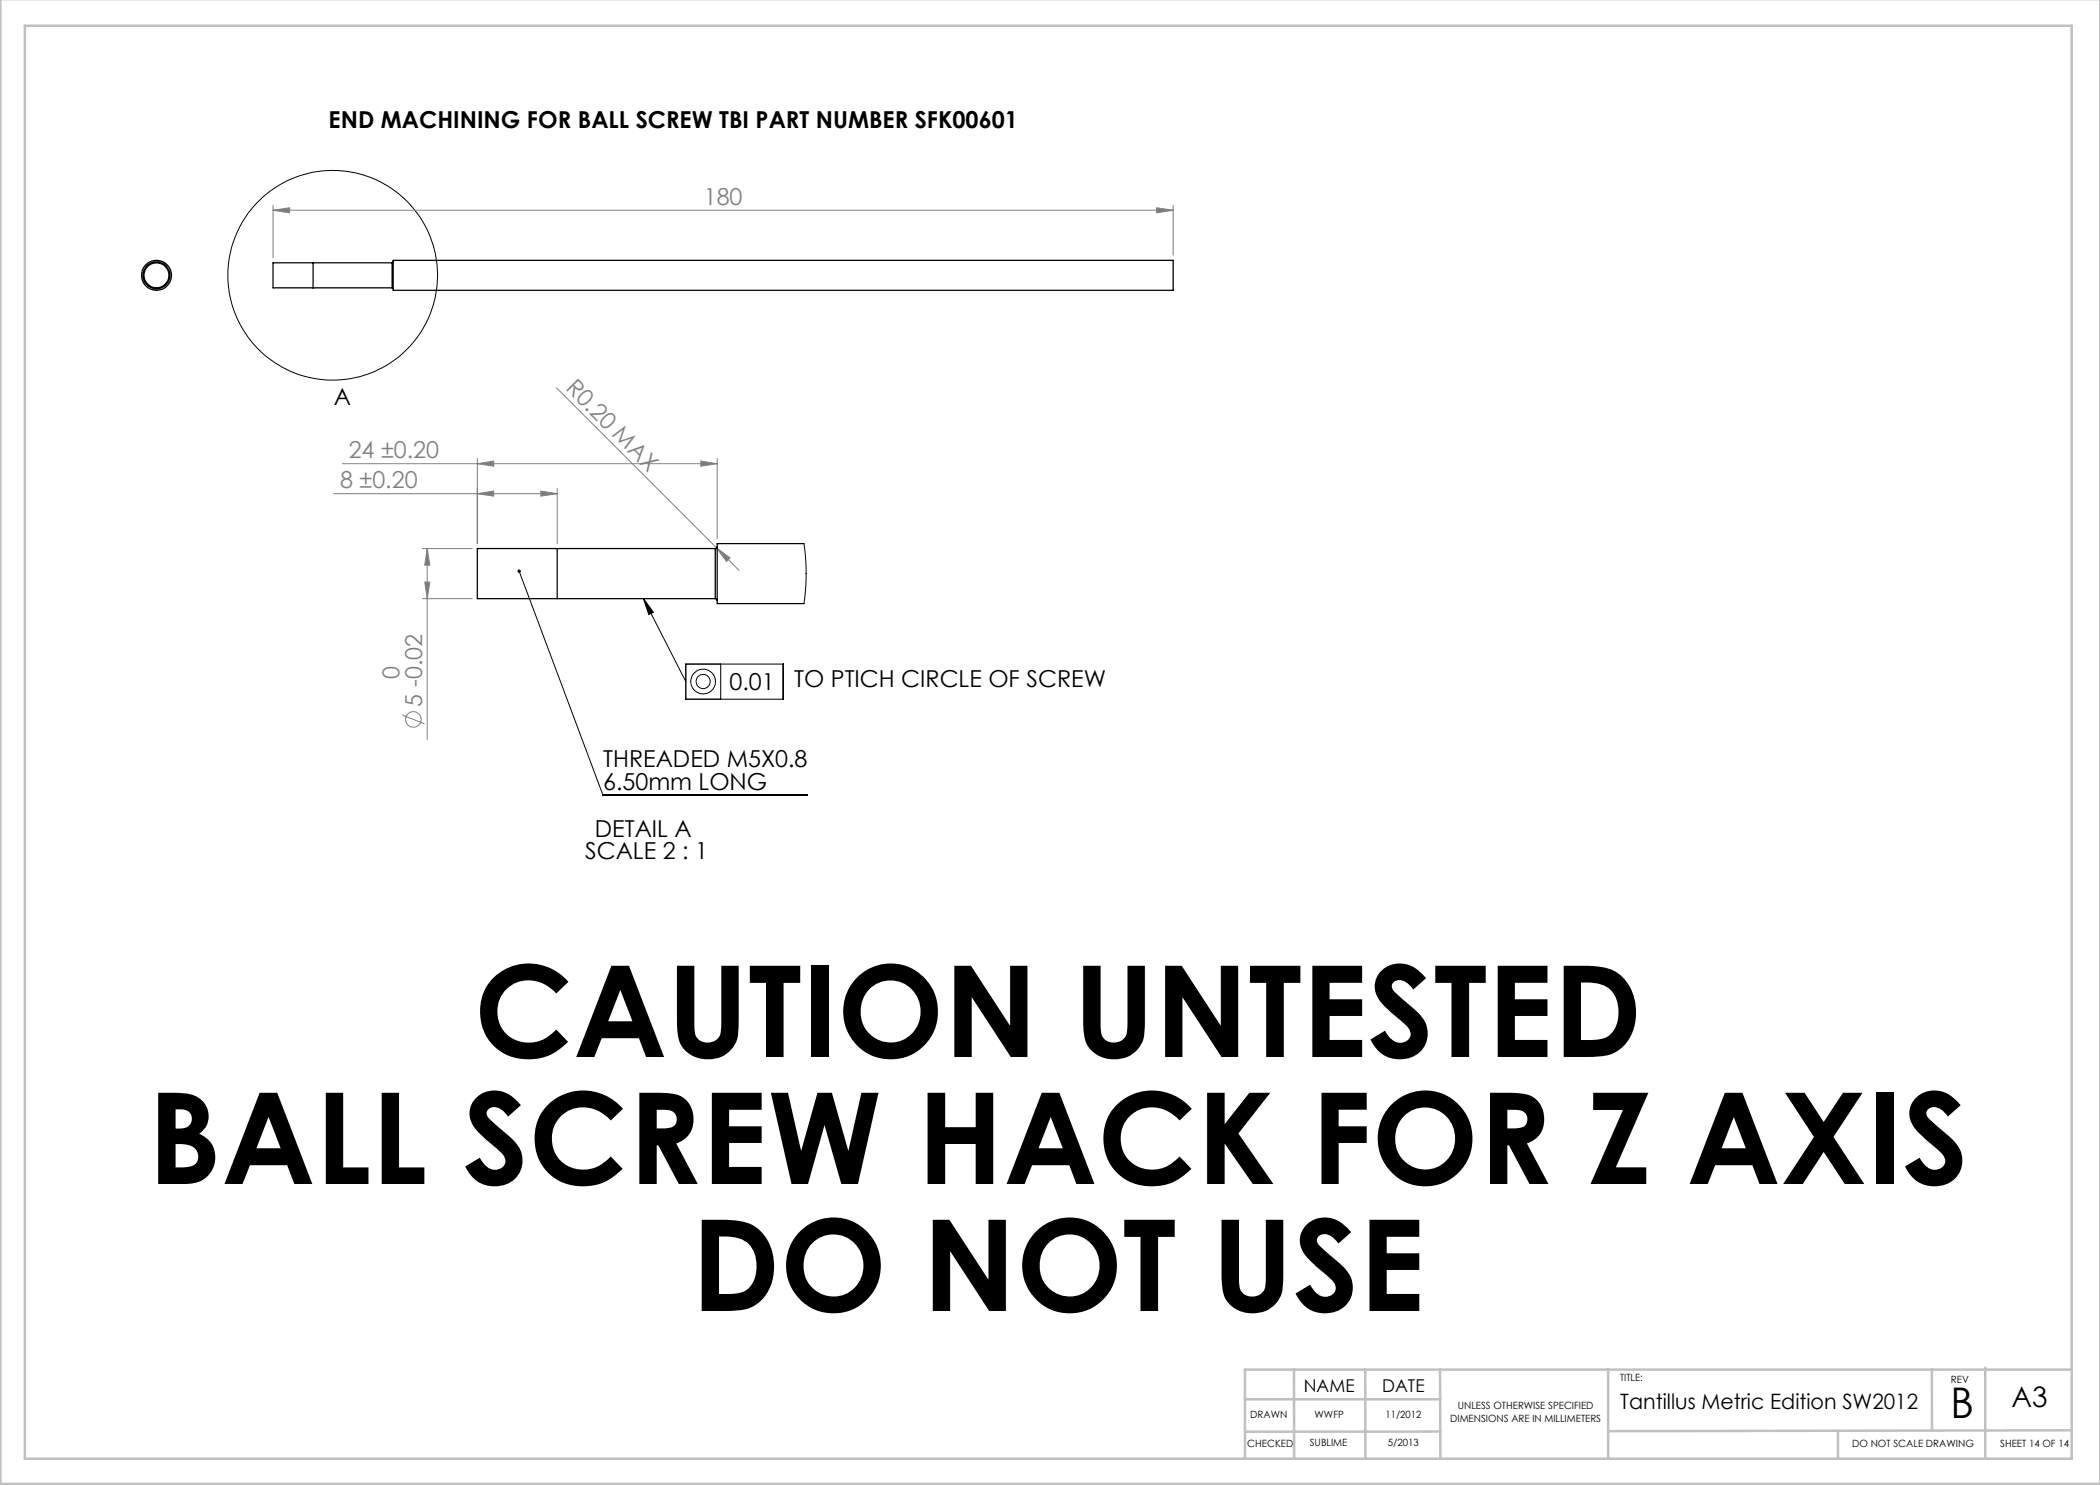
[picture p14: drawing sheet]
<svg xmlns="http://www.w3.org/2000/svg" width="420mm" height="297mm" viewBox="0 0 420 297" stroke-linecap="round" stroke-linejoin="round" font-family="sans-serif">
<defs><g id="words">
<g font-size="25.4">
<text x="94.8" y="211.4">CAUTION UNTESTED</text>
<text x="29.6" y="236.8">BALL SCREW HACK FOR Z AXIS</text>
<text x="138.2" y="262.2">DO NOT USE</text>
</g>
<text font-size="8.5" x="390.1" y="283.7">B</text>
<text font-size="5.6" x="402.3" y="281.3">A3</text>
<g font-size="4.7">
<text x="65.7" y="25.6">END MACHINING FOR BALL SCREW TBI PART NUMBER SFK00601</text>
<text x="66.7" y="81">A</text>
<text x="158.8" y="137.3">TO PTICH CIRCLE OF SCREW</text>
<text x="145.9" y="138.1">0.01</text>
<text x="120.6" y="153.4">THREADED M5X0.8</text>
<text x="120.6" y="157.9">6.50mm LONG</text>
<text x="119" y="167.3">DETAIL A</text>
<text x="117" y="171.8">SCALE 2 : 1</text>
</g>
<g font-size="4.7" fill="#808080">
<text x="140.8" y="41">180</text>
<text x="112.9" y="77.8" transform="rotate(45 112.9 77.8)">R0.20 MAX</text>
<text x="69.7" y="91.7">24 ±0.20</text>
<text x="68" y="97.7">8 ±0.20</text>
<text x="79.9" y="135.9" transform="rotate(-90 79.9 135.9)">0</text>
<text x="84.4" y="141.3" transform="rotate(-90 84.4 141.3)">5 -0.02</text>
</g>
<text font-size="4.2" x="324.1" y="281.9">Tantillus Metric Edition SW2012</text>
<g font-size="3.5">
<text x="260.8" y="278.3">NAME</text>
<text x="276.5" y="278.3">DATE</text>
</g>
<g font-size="2">
<text x="291.6" y="281.8">UNLESS OTHERWISE SPECIFIED</text>
<text x="324" y="276.2">TITLE:</text>
<text x="390.2" y="276.6">REV</text>
<text x="250" y="283.6">DRAWN</text>
<text x="262.9" y="283.6">WWFP</text>
<text x="277.1" y="283.6">11/2012</text>
<text x="290" y="284.3">DIMENSIONS ARE IN MILLIMETERS</text>
<text x="249.5" y="289.5">CHECKED</text>
<text x="262" y="289.2">SUBLIME</text>
<text x="277.6" y="289.2">5/2013</text>
<text x="370.4" y="289.5">DO NOT SCALE DRAWING</text>
<text x="400.1" y="289.5">SHEET 14 OF 14</text>
</g>
</g></defs>
<g fill="none" stroke="#808080" stroke-width=".2">
<path d="M54.6 42l3.3-.4v1zM54.6 41.1v10.5M54.6 42h180M231.3 41.6l3.3 .4-3.3 .6zM234.6 41.1v9.9M111.3 77.6l32 32M66.7 98.7h44.7M68.4 92.7h75M95.5 98.7l3.2-.5v1zM95.5 92.7l3.2-.5v1zM95.5 91.7v17M108.2 98.2l3.2 .5-3.2 .5z"/>
<path d="M111.4 97.7v11M140.2 92.2l3.2 .5-3.2 .5zM143.4 91.7v16M84.5 109.7h9.9M84.5 119.7h9.9M84.9 116.4h1.1l-.6 3.3zM85.4 109.7l.6 3.3h-1.1zM85.4 109.7v38.2M143.3 109.6l2.7 2-.7 .7zM143.3 109.6l4.5 4.5M80.5 143l4.4 1.8"/>
<circle cx="82.7" cy="143.9" r="1.55"/>
</g>
<g fill="none" stroke="#000" stroke-width=".2">
<path d="M103.8 114.2l16.8 44.8h40.9M128.7 119.7l8.5 16.6M128.7 119.7l2 2.7-.9 .5zM137.2 132.8h19.5v7h-19.5zM144.1 132.8v7"/>
<circle cx="66.6" cy="55" r="21"/>
<circle cx="140.6" cy="136.3" r="1.41"/>
<circle cx="140.6" cy="136.3" r="2.47"/>
</g>
<g fill="none" stroke="#c0c0c0" stroke-width=".5">
<path d="M.1 -.1v296.9h419.9M5 5.1h409.3v286.6h-409.3zM249 279.9h39M258.8 273.9v17.8M273.1 273.9v17.8M288 273.9l.1 17.8M321.6 273.9v17.8M386.4 273.9v12.2M397.1 273.5v18.2M414.3 273.9h-165.3v17.8M288 286.3h-39M367.6 286.2v5.5"/>
<path d="M414.3 286.1l-92.7 .1"/>
</g>
<path d="M103.6 113.9a.35 .35 0 0 0 .1 .6 .35 .35 0 0 0 .5-.2 .35 .35 0 0 0-.5-.4l.1 .3zM128.7 119.7l2 2.7-.9 .5z" fill="#000"/>
<g fill="#808080">
<path d="M143.3 109.6l2.7 2-.7 .7z"/>
<path d="M54.6 42l3.3-.4v1zM231.3 41.6l3.3 .4-3.3 .6zM95.5 98.7l3.2-.5v1zM108.2 98.2l3.2 .5-3.2 .5zM95.5 92.7l3.2-.5v1zM140.2 92.2l3.2 .5-3.2 .5z"/>
<path d="M85.4 109.7l.6 3.3h-1.1zM84.9 116.4h1.1l-.6 3.3z"/>
</g>
<g fill="none" stroke="#000" stroke-width=".25">
<path d="M62.6 52.6v5M78.4 57.6l.2 .1M78.4 52.6h-23.8v5h23.8M78.4 52.6v5M78.6 52.3l-.2 .3M78.6 52.1h156v6h-156zM111.4 109.7v10M143.1 119.7l.2 .1 .1 .3M143.1 109.7h-47.6v10h47.6M143.1 109.7v10M143.4 109.3l-.1 .4h-.2M160.8 108.7h-17.4v12h17.4"/>
<circle cx="31.3" cy="55.1" r="2.69"/>
<circle cx="31.3" cy="55.1" r="3"/>
<circle cx="31.3" cy="55.1" r="2.5"/>
</g>
<path d="M160.8 108.7l.4 4.6v3.6l-.4 3.8" fill="none" stroke="#000" stroke-width=".2"/>
<use href="#words"/>
</svg>
